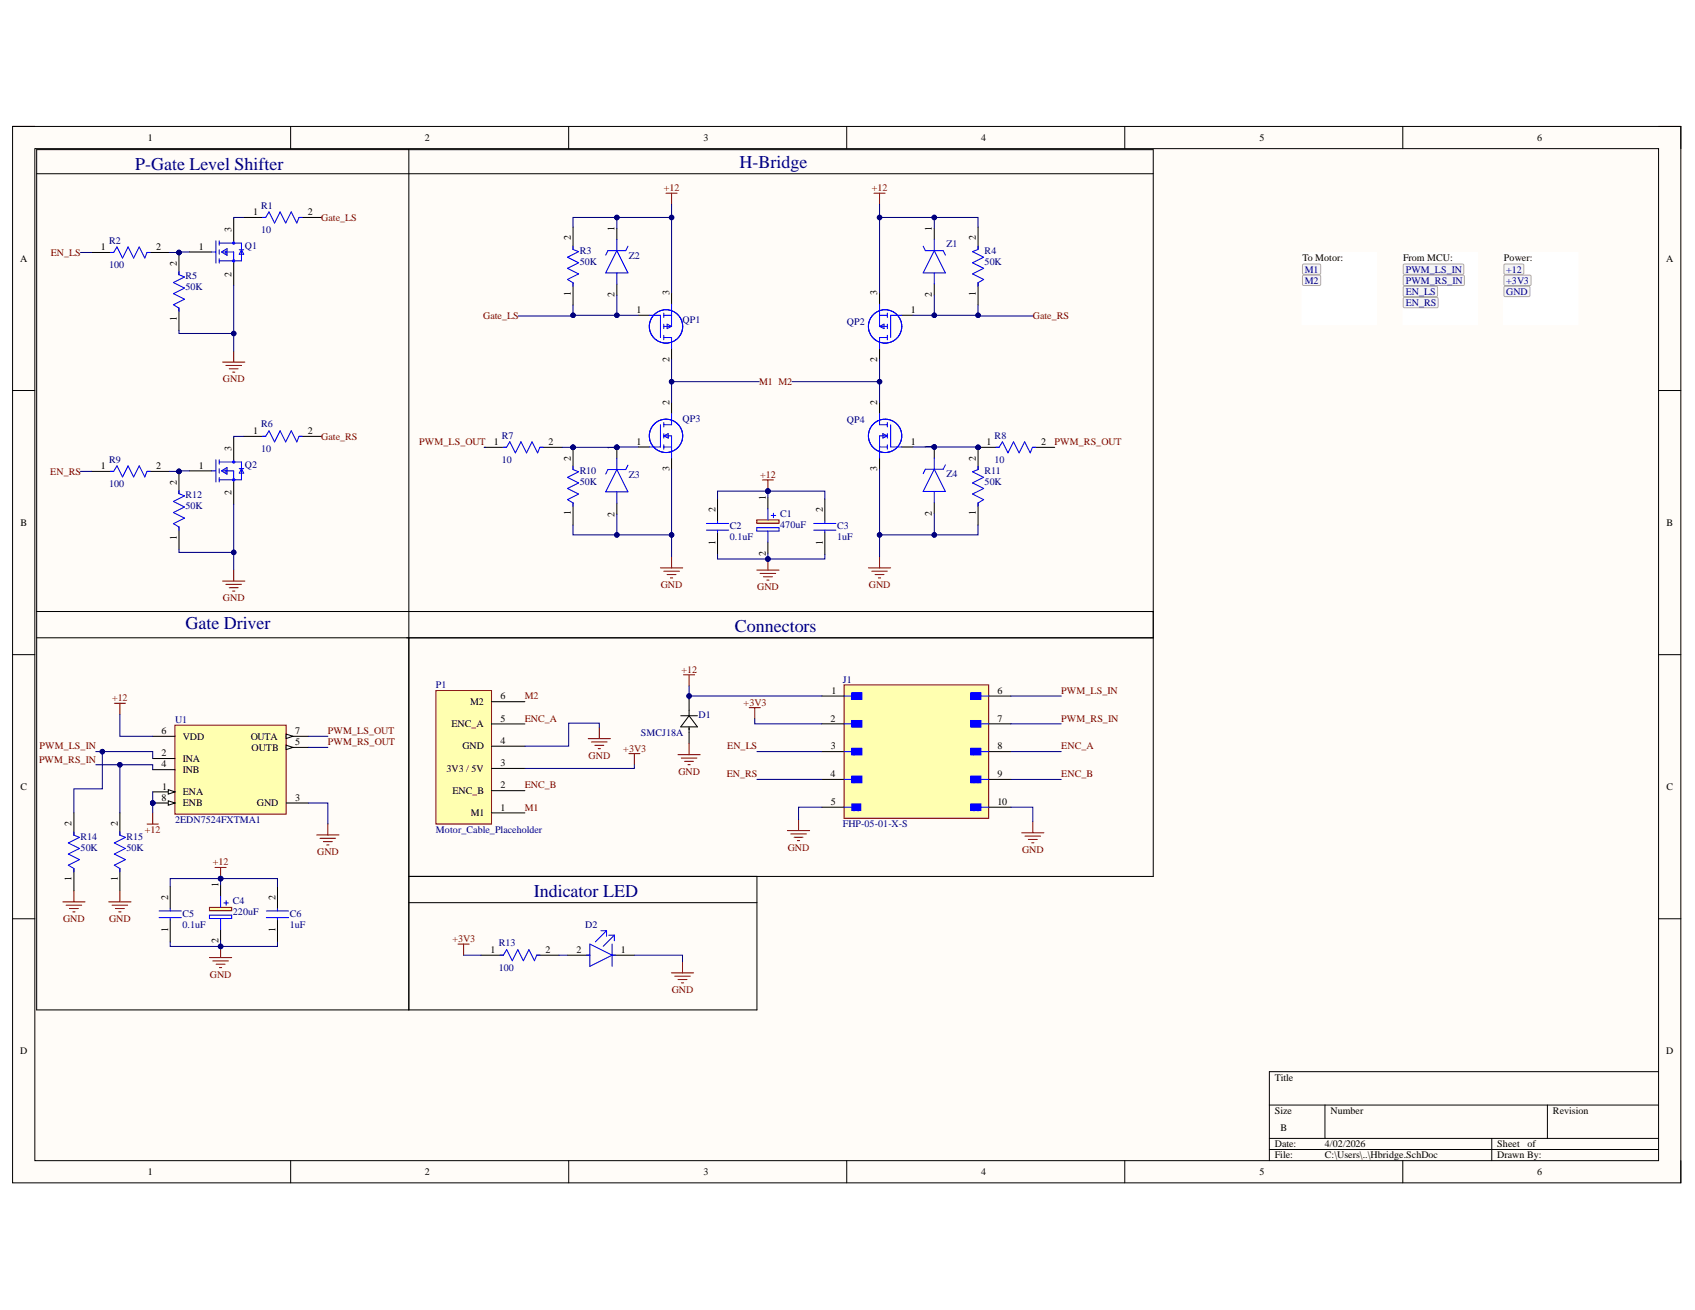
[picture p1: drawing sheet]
<svg xmlns="http://www.w3.org/2000/svg" width="279mm" height="216mm" viewBox="0 0 279 216" stroke-linecap="round" stroke-linejoin="round" font-family="sans-serif">
<defs><g id="words">
<g font-size="3" fill="#000080">
<text x="22.3" y="28">P-Gate Level Shifter</text>
<text x="121.9" y="27.6">H-Bridge</text>
<text x="30.6" y="103.7">Gate Driver</text>
<text x="121.1" y="104.1">Connectors</text>
<text x="88" y="147.8">Indicator LED</text>
</g>
<g font-size="1.7">
<text x="38.2" y="38.2" transform="rotate(-90 38.2 38.2)">3</text>
<text x="94.1" y="39.6" transform="rotate(-90 94.1 39.6)">2</text>
<text x="101.3" y="38" transform="rotate(-90 101.3 38)">1</text>
<text x="153.6" y="38" transform="rotate(-90 153.6 38)">1</text>
<text x="160.9" y="39.6" transform="rotate(-90 160.9 39.6)">2</text>
<text x="29.1" y="43.8" transform="rotate(-90 29.1 43.8)">2</text>
<text x="38.2" y="45.6" transform="rotate(-90 38.2 45.6)">2</text>
<text x="29.1" y="52.9" transform="rotate(-90 29.1 52.9)">1</text>
<text x="94.1" y="48.7" transform="rotate(-90 94.1 48.7)">1</text>
<text x="101.3" y="49" transform="rotate(-90 101.3 49)">2</text>
<text x="110.4" y="48.7" transform="rotate(-90 110.4 48.7)">3</text>
<text x="144.6" y="48.7" transform="rotate(-90 144.6 48.7)">3</text>
<text x="153.6" y="49" transform="rotate(-90 153.6 49)">2</text>
<text x="160.9" y="48.7" transform="rotate(-90 160.9 48.7)">1</text>
<text x="110.4" y="59.7" transform="rotate(-90 110.4 59.7)">2</text>
<text x="144.6" y="59.7" transform="rotate(-90 144.6 59.7)">2</text>
<text x="110.4" y="66.7" transform="rotate(-90 110.4 66.7)">2</text>
<text x="144.6" y="66.7" transform="rotate(-90 144.6 66.7)">2</text>
<text x="38.2" y="74.3" transform="rotate(-90 38.2 74.3)">3</text>
<text x="94.1" y="75.9" transform="rotate(-90 94.1 75.9)">2</text>
<text x="101.3" y="74.1" transform="rotate(-90 101.3 74.1)">1</text>
<text x="110.4" y="77.6" transform="rotate(-90 110.4 77.6)">3</text>
<text x="144.6" y="77.6" transform="rotate(-90 144.6 77.6)">3</text>
<text x="153.6" y="74" transform="rotate(-90 153.6 74)">1</text>
<text x="160.9" y="75.9" transform="rotate(-90 160.9 75.9)">2</text>
<text x="29.1" y="79.9" transform="rotate(-90 29.1 79.9)">2</text>
<text x="38.2" y="81.7" transform="rotate(-90 38.2 81.7)">2</text>
<text x="126.2" y="82.4" transform="rotate(-90 126.2 82.4)">1</text>
<text x="29.1" y="88.9" transform="rotate(-90 29.1 88.9)">1</text>
<text x="94.1" y="85" transform="rotate(-90 94.1 85)">1</text>
<text x="101.3" y="85.1" transform="rotate(-90 101.3 85.1)">2</text>
<text x="117.9" y="89.8" transform="rotate(-90 117.9 89.8)">1</text>
<text x="117.9" y="84.4" transform="rotate(-90 117.9 84.4)">2</text>
<text x="135.6" y="89.8" transform="rotate(-90 135.6 89.8)">1</text>
<text x="135.6" y="84.4" transform="rotate(-90 135.6 84.4)">2</text>
<text x="153.6" y="85" transform="rotate(-90 153.6 85)">2</text>
<text x="160.9" y="85" transform="rotate(-90 160.9 85)">1</text>
<text x="126.2" y="91.6" transform="rotate(-90 126.2 91.6)">2</text>
<text x="11.8" y="136.2" transform="rotate(-90 11.8 136.2)">2</text>
<text x="19.4" y="136.2" transform="rotate(-90 19.4 136.2)">2</text>
<text x="11.8" y="145.2" transform="rotate(-90 11.8 145.2)">1</text>
<text x="19.4" y="145.2" transform="rotate(-90 19.4 145.2)">1</text>
<text x="27.7" y="148.3" transform="rotate(-90 27.7 148.3)">2</text>
<text x="36" y="146.2" transform="rotate(-90 36 146.2)">1</text>
<text x="45.4" y="148.3" transform="rotate(-90 45.4 148.3)">2</text>
<text x="27.7" y="153.7" transform="rotate(-90 27.7 153.7)">1</text>
<text x="36" y="155.4" transform="rotate(-90 36 155.4)">2</text>
<text x="45.4" y="153.7" transform="rotate(-90 45.4 153.7)">1</text>
</g>
<g font-size="1.6">
<text x="24.4" y="23.2">1</text>
<text x="70" y="23.2">2</text>
<text x="116" y="23.2">3</text>
<text x="161.7" y="23.2">4</text>
<text x="207.6" y="23.2">5</text>
<text x="253.4" y="23.2">6</text>
<text x="41.7" y="35.5">1</text>
<text x="50.8" y="35.5">2</text>
<text x="16.6" y="41.3">1</text>
<text x="25.7" y="41.3">2</text>
<text x="32.8" y="41.2">1</text>
<text x="3.3" y="43.2">A</text>
<text x="214.7" y="43.1">To Motor:</text>
<text x="231.3" y="43.1">From MCU:</text>
<text x="247.9" y="43.1">Power:</text>
<text x="274.6" y="43.2">A</text>
<text x="104.9" y="51.6">1</text>
<text x="150.1" y="51.6">1</text>
<text x="41.7" y="71.6">1</text>
<text x="50.8" y="71.6">2</text>
<text x="16.6" y="77.3">1</text>
<text x="25.7" y="77.3">2</text>
<text x="32.8" y="77.3">1</text>
<text x="81.4" y="73.4">1</text>
<text x="90.4" y="73.4">2</text>
<text x="104.9" y="73.3">1</text>
<text x="150.1" y="73.3">1</text>
<text x="162.6" y="73.4">1</text>
<text x="171.6" y="73.4">2</text>
<text x="3.4" y="86.7">B</text>
<text x="274.7" y="86.7">B</text>
<text x="74.4" y="119.9">ENC_A</text>
<text x="77.5" y="116.2">M2</text>
<text x="82.5" y="119">5</text>
<text x="82.5" y="115.3">6</text>
<text x="136.9" y="119">2</text>
<text x="137" y="114.3">1</text>
<text x="140.4" y="115.3">01</text>
<text x="140.4" y="119.8">01</text>
<text x="160.1" y="119.8">04</text>
<text x="160.2" y="115.3">03</text>
<text x="164.4" y="114.3">6</text>
<text x="164.4" y="119">7</text>
<text x="26.6" y="121">6</text>
<text x="26.6" y="124.7">2</text>
<text x="30.1" y="121.9">VDD</text>
<text x="30.1" y="125.6">INA</text>
<text x="41.3" y="121.9">OUTA</text>
<text x="41.5" y="123.7">OUTB</text>
<text x="48.6" y="121">7</text>
<text x="48.6" y="122.8">5</text>
<text x="76.2" y="123.5">GND</text>
<text x="82.5" y="122.6">4</text>
<text x="137" y="123.5">3</text>
<text x="140.4" y="124.5">02</text>
<text x="160.1" y="124.5">04</text>
<text x="164.4" y="123.5">8</text>
<text x="3.4" y="130.2">C</text>
<text x="26.6" y="126.5">4</text>
<text x="26.6" y="132">8</text>
<text x="26.7" y="130.2">1</text>
<text x="30.1" y="131.1">ENA</text>
<text x="30.1" y="127.4">INB</text>
<text x="48.6" y="132">3</text>
<text x="73.6" y="127.2">3V3 / 5V</text>
<text x="74.6" y="130.9">ENC_B</text>
<text x="82.5" y="130">2</text>
<text x="82.5" y="126.3">3</text>
<text x="136.9" y="128.1">4</text>
<text x="140.4" y="129">02</text>
<text x="160.1" y="129">05</text>
<text x="164.4" y="128.1">9</text>
<text x="274.7" y="130.2">C</text>
<text x="30.1" y="132.9">ENB</text>
<text x="42.3" y="132.9">GND</text>
<text x="77.6" y="134.5">M1</text>
<text x="82.5" y="133.6">1</text>
<text x="137" y="132.7">5</text>
<text x="140.4" y="133.6">03</text>
<text x="160.1" y="133.6">05</text>
<text x="164.4" y="132.7">10</text>
<text x="80.9" y="157.1">1</text>
<text x="89.9" y="157.1">2</text>
<text x="95" y="157.1">2</text>
<text x="102.4" y="157.1">1</text>
<text x="3.3" y="173.8">D</text>
<text x="274.6" y="173.8">D</text>
<text x="210.1" y="178.1">Title</text>
<text x="210.1" y="183.6">Size</text>
<text x="219.3" y="183.6">Number</text>
<text x="256" y="183.6">Revision</text>
<text x="210.1" y="189.1">Date:</text>
<text x="210.1" y="190.9">File:</text>
<text x="211.1" y="186.4">B</text>
<text x="218.4" y="189.1">4/02/2026</text>
<text x="218.4" y="190.9">C:\Users\..\Hbridge.SchDoc</text>
<text x="246.8" y="189.1">Sheet</text>
<text x="246.8" y="190.9">Drawn By:</text>
<text x="251.8" y="189.1">of</text>
<text x="24.4" y="193.7">1</text>
<text x="70" y="193.7">2</text>
<text x="116" y="193.7">3</text>
<text x="161.7" y="193.7">4</text>
<text x="207.6" y="193.7">5</text>
<text x="253.4" y="193.7">6</text>
</g>
<g font-size="1.6" fill="#000080">
<text x="43.1" y="34.4">R1</text>
<text x="18" y="40.2">R2</text>
<text x="40.4" y="41">Q1</text>
<text x="43.1" y="38.4">10</text>
<text x="95.6" y="41.9">R3</text>
<text x="156" y="40.8">Z1</text>
<text x="162.3" y="41.9">R4</text>
<text x="18" y="44.2">100</text>
<text x="30.6" y="46">R5</text>
<text x="30.6" y="47.9">50K</text>
<text x="95.6" y="43.7">50K</text>
<text x="103.7" y="42.6">Z2</text>
<text x="162.3" y="43.7">50K</text>
<text x="112.5" y="53.2">QP1</text>
<text x="139.6" y="53.5">QP2</text>
<text x="43.1" y="70.5">R6</text>
<text x="112.5" y="69.5">QP3</text>
<text x="139.6" y="69.8">QP4</text>
<text x="18" y="76.2">R9</text>
<text x="40.4" y="77">Q2</text>
<text x="43.1" y="74.5">10</text>
<text x="82.7" y="72.3">R7</text>
<text x="82.7" y="76.3">10</text>
<text x="163.9" y="72.3">R8</text>
<text x="163.9" y="76.3">10</text>
<text x="18" y="80.3">100</text>
<text x="30.6" y="82.1">R12</text>
<text x="30.6" y="83.9">50K</text>
<text x="95.6" y="78.1">R10</text>
<text x="95.6" y="80">50K</text>
<text x="103.7" y="78.7">Z3</text>
<text x="156" y="78.6">Z4</text>
<text x="162.3" y="78.1">R11</text>
<text x="162.3" y="80">50K</text>
<text x="120.3" y="87.2">C2</text>
<text x="120.3" y="89">0.1uF</text>
<text x="128.6" y="85.2">C1</text>
<text x="128.6" y="87">470uF</text>
<text x="138" y="87.2">C3</text>
<text x="138" y="89">1uF</text>
<text x="71.9" y="113.5">P1</text>
<text x="138.9" y="112.5">J1</text>
<text x="28.8" y="119.2">U1</text>
<text x="115.1" y="118.3">D1</text>
<text x="105.7" y="121.4">SMCJ18A</text>
<text x="28.8" y="135.7">2EDN7524FXTMA1</text>
<text x="71.9" y="137.3">Motor_Cable_Placeholder</text>
<text x="138.9" y="136.3">FHP-05-01-X-S</text>
<text x="13.3" y="138.4">R14</text>
<text x="13.3" y="140.2">50K</text>
<text x="20.9" y="138.4">R15</text>
<text x="20.9" y="140.2">50K</text>
<text x="38.4" y="149">C4</text>
<text x="30.1" y="151.1">C5</text>
<text x="30.1" y="152.9">0.1uF</text>
<text x="38.4" y="150.8">220uF</text>
<text x="47.8" y="151.1">C6</text>
<text x="47.8" y="152.9">1uF</text>
<text x="82.2" y="156">R13</text>
<text x="96.5" y="152.9">D2</text>
<text x="82.2" y="160">100</text>
</g>
<g font-size="1.6" fill="#800000">
<text x="109.4" y="31.5">+12</text>
<text x="143.7" y="31.5">+12</text>
<text x="53" y="36.4">Gate_LS</text>
<text x="8.4" y="42.2">EN_LS</text>
<text x="79.6" y="52.7">Gate_LS</text>
<text x="170.3" y="52.7">Gate_RS</text>
<text x="36.8" y="63">GND</text>
<text x="125.1" y="63.5">M1 M2</text>
<text x="53" y="72.5">Gate_RS</text>
<text x="69.1" y="73.4">PWM_LS_OUT</text>
<text x="173.8" y="73.4">PWM_RS_OUT</text>
<text x="8.3" y="78.3">EN_RS</text>
<text x="125.3" y="78.7">+12</text>
<text x="36.8" y="99.1">GND</text>
<text x="108.9" y="96.9">GND</text>
<text x="124.8" y="97.3">GND</text>
<text x="143.2" y="96.9">GND</text>
<text x="112.3" y="110.9">+12</text>
<text x="18.5" y="115.6">+12</text>
<text x="86.5" y="115.3">M2</text>
<text x="86.5" y="119">ENC_A</text>
<text x="122.6" y="116.3">+3V3</text>
<text x="174.9" y="114.3">PWM_LS_IN</text>
<text x="174.9" y="119">PWM_RS_IN</text>
<text x="6.4" y="125.7">PWM_RS_IN</text>
<text x="6.5" y="123.5">PWM_LS_IN</text>
<text x="54.1" y="121">PWM_LS_OUT</text>
<text x="54.1" y="122.8">PWM_RS_OUT</text>
<text x="97" y="125">GND</text>
<text x="102.7" y="123.9">+3V3</text>
<text x="119.9" y="123.5">EN_LS</text>
<text x="174.9" y="123.5">ENC_A</text>
<text x="86.5" y="130">ENC_B</text>
<text x="111.8" y="127.7">GND</text>
<text x="119.8" y="128.1">EN_RS</text>
<text x="174.9" y="128.1">ENC_B</text>
<text x="23.9" y="137.3">+12</text>
<text x="86.5" y="133.6">M1</text>
<text x="35.1" y="142.6">+12</text>
<text x="52.3" y="140.9">GND</text>
<text x="129.9" y="140.2">GND</text>
<text x="168.5" y="140.6">GND</text>
<text x="10.4" y="151.9">GND</text>
<text x="18" y="151.9">GND</text>
<text x="74.6" y="155.2">+3V3</text>
<text x="34.6" y="161.1">GND</text>
<text x="110.7" y="163.7">GND</text>
</g>
<g font-size="1.6" fill="#00008b">
<text x="215.1" y="44.9">M1</text>
<text x="215.1" y="46.8">M2</text>
<text x="231.7" y="44.9">PWM_LS_IN</text>
<text x="231.7" y="46.8">PWM_RS_IN</text>
<text x="248.3" y="44.9">+12</text>
<text x="248.3" y="46.8">+3V3</text>
<text x="231.7" y="48.6">EN_LS</text>
<text x="231.7" y="50.4">EN_RS</text>
<text x="248.3" y="48.6">GND</text>
</g>
</g></defs>
<path d="M2.1 20.8h275v174.1h-275z" fill-rule="evenodd" fill="#fffcf8"/>
<path d="M2.1 20.8h275v174.1h-275z" fill="none" stroke="#000" stroke-width=".16"/>
<path d="M5.7 24.5h267.7v166.8h-267.7z" fill-rule="evenodd" fill="#fffcf8"/>
<g fill="none" stroke="#000" stroke-width=".16">
<path d="M2.1 20.8h3.6M5.7 24.5h267.7v166.8h-267.7zM47.9 20.8v3.7M93.7 20.8v3.7M139.6 20.8v3.7M185.4 20.8v3.7M231.2 20.8v3.7M273.4 20.8h3.7v3.7M2.1 64.4h3.6M273.4 64.4h3.7M2.1 107.9h3.6M273.4 107.9h3.7"/>
<path d="M2.1 151.4h3.6M273.4 151.4h3.7M273.4 176.6h-64.2v14.7M47.9 191.3v3.6M93.7 191.3v3.6M139.6 191.3v3.6M185.4 191.3v3.6M209.2 182.1h64.2M209.2 187.6h64.2M209.2 189.4h64.2M218.4 182.1v5.5M231.2 191.3v3.6"/>
<path d="M245.9 187.6v3.7M255.1 182.1v5.5M277.1 191.3v3.6"/>
</g>
<path d="M105.2 52h1.8M110.7 48.3v1.8M110.7 57.5v1.8M105.2 73.7h1.8M110.7 66.3v1.9M110.7 75.5v1.8" fill="none" stroke="#000" stroke-width=".17"/>
<g fill="none" stroke="#00f" stroke-width=".17">
<path d="M107 52h1.9v3.6M109.4 55.6h1.3v1.9M109.4 51.6v.7M109.4 53.4v.8M109.4 55.3v.7M109.4 52h1.3M109.4 53.8h1.3M110 53.4l.7 .4-.7 .4zM110.7 50.1v3.7M108.9 70v3.7h-1.9M109.4 71.8h1.3v3.7M109.4 73.7h1.3"/>
<path d="M109.4 69.6v.8M109.4 71.5v.7M109.4 73.3v.7M109.4 71.8l.7-.3v.7zM110.7 68.2v1.8h-1.3"/>
<circle cx="109.8" cy="53.8" r="2.75"/>
<circle cx="109.8" cy="71.8" r="2.75"/>
</g>
<circle cx="25.2" cy="132.3" r=".37" fill="#000080"/>
<circle cx="25.2" cy="132.3" r=".37" fill="none" stroke="#000080" stroke-width=".16"/>
<path d="M28.8 119.5h18.4v14.7h-18.4z" fill-rule="evenodd" fill="#ffffb0"/>
<path d="M28.8 119.5h18.4v14.7h-18.4z" fill="none" stroke="#800000" stroke-width=".17"/>
<path d="M25.2 121.4h3.6M25.2 130.5h3.6" fill="none" stroke="#000" stroke-width=".17"/>
<path d="M27.7 130.1l1.1 .4-1.1 .4z" fill="#f8fcff"/>
<path d="M27.7 130.1l1.1 .4-1.1 .4z" fill="none" stroke="#000" stroke-width=".16"/>
<path d="M25.2 132.3h3.6" fill="none" stroke="#000" stroke-width=".17"/>
<path d="M27.7 132l1.1 .3-1.1 .4z" fill="#f8fcff"/>
<path d="M27.7 132l1.1 .3-1.1 .4z" fill="none" stroke="#000" stroke-width=".16"/>
<circle cx="25.2" cy="132.3" r=".37" fill="#000080"/>
<circle cx="25.2" cy="132.3" r=".37" fill="none" stroke="#000080" stroke-width=".16"/>
<path d="M25.2 125h3.6M25.2 126.8h3.6M47.2 121.4h3.6" fill="none" stroke="#000" stroke-width=".17"/>
<path d="M47.2 121l1.1 .4-1.1 .3z" fill="#f8fcff"/>
<path d="M47.2 121l1.1 .4-1.1 .3z" fill="none" stroke="#000" stroke-width=".16"/>
<path d="M47.2 123.2h3.6" fill="none" stroke="#000" stroke-width=".17"/>
<path d="M47.2 122.8l1.1 .4-1.1 .3z" fill="#f8fcff"/>
<path d="M47.2 122.8l1.1 .4-1.1 .3z" fill="none" stroke="#000" stroke-width=".16"/>
<path d="M38.5 36v3.7M40.1 35.8h3.7M49.3 35.8h3.7M31.2 41.5h3.7M38.5 43.4v3.6M47.2 132.3h3.6" fill="none" stroke="#000" stroke-width=".17"/>
<g fill="none" stroke="#00f" stroke-width=".17">
<path d="M35.6 39.7v3.7M36.1 39.7v.7M38.5 39.7v.4M43.2 35.8h.6l.5-.9 1 1.9 .9-1.9 .9 1.9 .9-1.9 .9 1.9 .4-1h.5M34.9 41.5h.7M36.1 41.2v.7M36.1 42.6v.8M36.1 40.1h3.7v2.9h-3.7M36.5 41.5l.9-.5v1.1zM36.7 41.5h1.8v1.9M37.2 41.3v.6M39.4 41.2h.8"/>
<path d="M39.8 41.2l.4 .7h-.8z"/>
<circle cx="38.5" cy="40.1" r=".18"/>
<circle cx="38.5" cy="43" r=".18"/>
</g>
<circle cx="29.5" cy="41.6" r=".37" fill="#000080"/>
<circle cx="29.5" cy="41.6" r=".37" fill="none" stroke="#000080" stroke-width=".16"/>
<path d="M29.5 41.6v3.7M29.5 50.8v3.6" fill="none" stroke="#000" stroke-width=".17"/>
<circle cx="29.5" cy="41.6" r=".37" fill="#000080"/>
<circle cx="29.5" cy="41.6" r=".37" fill="none" stroke="#000080" stroke-width=".16"/>
<g fill="none" stroke="#00f" stroke-width=".17">
<path d="M18.2 41.6h.5l.6-.9 .9 1.8 .9-1.8 .9 1.8 .9-1.8 1 1.8 .3-.9h.6M29.5 44.7v.6l.9 .3-1.8 1 1.8 .9-1.8 .9 1.8 .9-1.8 .9 .9 .6v.5M145 50.1v3.7M145 52h1.3M145 53.8h1.3M145 53.8l.7-.4v.8zM146.3 55.6h-1.3v1.9M146.3 51.6v.7M146.3 53.4v.8M146.3 55.3v.7M148.6 52h-1.8v3.6M161.2 40.6v.5l-.9 .4 1.8 .9-1.8 .9 1.8 .9-1.8 .9 1.8 1-.9 .5v.6"/>
<path d="M34.9 77.6h.7M35.6 75.8v3.6M36.1 75.8v.7M36.1 77.2v.8M36.1 78.7v.7M36.1 76.1h3.7v3h-3.7M36.5 77.6l.9-.5v1.1zM36.7 77.6h1.8v1.8M37.2 77.4v.6M38.5 75.8v.3M39.4 77.2h.8M39.8 77.2l.4 .8h-.8z"/>
<path d="M43.2 71.9h.6l.5-.9 1 1.8 .9-1.8 .9 1.8 .9-1.8 .9 1.8 .4-.9h.5M145 68.2v1.8h1.3M145 73.7h1.3M145.5 71.5l.8 .3-.8 .4zM146.3 71.8h-1.3v3.7M146.3 69.6v.8M146.3 71.5v.7M146.3 73.3v.7M146.8 70v3.7h1.8"/>
<circle cx="145.9" cy="53.8" r="2.75"/>
<circle cx="38.5" cy="79.1" r=".18"/>
<circle cx="38.5" cy="76.1" r=".18"/>
<circle cx="145.9" cy="71.8" r="2.75"/>
</g>
<path d="M36.7 59.7h3.7M38.5 57.8v1.9M37.2 60.2h2.6M37.8 60.8h1.5M38.3 61.3h.4" fill="none" stroke="#800000" stroke-width=".17"/>
<g fill="none" stroke="#000" stroke-width=".17">
<path d="M161.2 37.4v3.7M15.1 41.6h3.6M24.2 41.6h3.7M145 48.3v1.8M145 57.5v1.8M148.6 52h1.9M161.2 46.6v3.7M31.2 77.6h3.7M38.5 72.1v3.7M38.5 79.4v3.7M40.1 71.9h3.7M49.3 71.9h3.7"/>
<path d="M145 66.3v1.9M145 75.5v1.8M148.6 73.7h1.9"/>
</g>
<circle cx="29.5" cy="77.7" r=".37" fill="#000080"/>
<circle cx="29.5" cy="77.7" r=".37" fill="none" stroke="#000080" stroke-width=".16"/>
<path d="M29.5 77.7v3.7M29.5 86.9v3.6" fill="none" stroke="#000" stroke-width=".17"/>
<circle cx="29.5" cy="77.7" r=".37" fill="#000080"/>
<circle cx="29.5" cy="77.7" r=".37" fill="none" stroke="#000080" stroke-width=".16"/>
<path d="M18.2 77.7h.5l.6-.9 .9 1.8 .9-1.8 .9 1.8 .9-1.8 1 1.8 .3-.9h.6M29.5 80.8v.6l.9 .3-1.8 .9 1.8 1-1.8 .9 1.8 .9-1.8 .9 .9 .6v.5" fill="none" stroke="#00f" stroke-width=".17"/>
<path d="M36.7 95.8h3.7M37.2 96.3h2.6M37.8 96.9h1.5M38.3 97.4h.4M38.5 93.9v1.9" fill="none" stroke="#800000" stroke-width=".17"/>
<path d="M15.1 77.7h3.6M24.2 77.7h3.7" fill="none" stroke="#000" stroke-width=".17"/>
<circle cx="94.5" cy="73.7" r=".37" fill="#000080"/>
<circle cx="94.5" cy="73.7" r=".37" fill="none" stroke="#000080" stroke-width=".16"/>
<path d="M94.5 73.7v3.7M94.5 82.9v3.7" fill="none" stroke="#000" stroke-width=".17"/>
<circle cx="94.5" cy="73.7" r=".37" fill="#000080"/>
<circle cx="94.5" cy="73.7" r=".37" fill="none" stroke="#000080" stroke-width=".16"/>
<path d="M94.5 76.8v.6l.9 .4-1.9 .9 1.9 .9-1.9 .9 1.9 .9-1.9 .9 1 .6v.5" fill="none" stroke="#00f" stroke-width=".17"/>
<circle cx="161.2" cy="73.7" r=".37" fill="#000080"/>
<circle cx="161.2" cy="73.7" r=".37" fill="none" stroke="#000080" stroke-width=".16"/>
<path d="M161.2 73.7v3.7M161.2 82.9v3.7" fill="none" stroke="#000" stroke-width=".17"/>
<circle cx="161.2" cy="73.7" r=".37" fill="#000080"/>
<circle cx="161.2" cy="73.7" r=".37" fill="none" stroke="#000080" stroke-width=".16"/>
<path d="M101.7 39.5v1.8M154 39.5v1.8M94.5 40.6v.5l.9 .4-1.9 .9 1.9 .9-1.9 .9 1.9 .9-1.9 1 1 .5v.6M101.7 41.3l1.8 3.7h-3.7zM101.7 45v1.8M103.5 40.6l-.4 .7h-2.9l-.4 .7M152.2 40.6l.3 .7h3l.3 .7M154 41.3l1.8 3.7h-3.6zM154 45v1.8M82.9 73.7h.6l.5-.9 1 1.8 .9-1.8 .9 1.8 .9-1.8 .9 1.8 .4-.9h.5M161.2 76.8v.6l-.9 .4 1.8 .9-1.8 .9 1.8 .9-1.8 .9 1.8 .9-.9 .6v.5M164.1 73.7h.6l.5-.9 1 1.8 .9-1.8 .9 1.8 .9-1.8 .9 1.8 .4-.9h.5" fill="none" stroke="#00f" stroke-width=".17"/>
<g fill="none" stroke="#800000" stroke-width=".17">
<path d="M108.9 93.6h3.6M109.4 94.1h2.6M110 94.7h1.4M110.5 95.2h.4M110.7 91.8v1.8M143.1 93.6h3.7M143.7 94.1h2.6M144.2 94.7h1.5M144.8 95.2h.4M145 91.8v1.8M18.8 115.9h1.9M19.8 115.9v1.8"/>
<path d="M52.2 137.6h3.7M52.8 138.2h2.5M53.3 138.7h1.5M53.9 139.3h.3M54 135.8v1.8"/>
</g>
<path d="M94.5 37.4v3.7M101.7 37.6v1.9M154 37.6v1.9M94.5 46.6v3.7M101.7 46.8v1.8M154 46.8v1.8M79.8 73.7h3.7M89 73.7h3.7M161 73.7h3.7M170.2 73.7h3.7" fill="none" stroke="#000" stroke-width=".17"/>
<circle cx="101.7" cy="73.7" r=".37" fill="#000080"/>
<circle cx="101.7" cy="73.7" r=".37" fill="none" stroke="#000080" stroke-width=".16"/>
<path d="M101.7 73.7v1.9" fill="none" stroke="#000" stroke-width=".17"/>
<circle cx="101.7" cy="73.7" r=".37" fill="#000080"/>
<circle cx="101.7" cy="73.7" r=".37" fill="none" stroke="#000080" stroke-width=".16"/>
<path d="M101.7 82.9v1.8" fill="none" stroke="#000" stroke-width=".17"/>
<path d="M101.7 77.4l1.8 3.7h-3.7zM101.7 75.6v1.8M103.5 76.7l-.4 .7h-2.9l-.4 .7M101.7 81.1v1.8" fill="none" stroke="#00f" stroke-width=".17"/>
<circle cx="154" cy="73.7" r=".37" fill="#000080"/>
<circle cx="154" cy="73.7" r=".37" fill="none" stroke="#000080" stroke-width=".16"/>
<path d="M154 73.7v1.8" fill="none" stroke="#000" stroke-width=".17"/>
<circle cx="154" cy="73.7" r=".37" fill="#000080"/>
<circle cx="154" cy="73.7" r=".37" fill="none" stroke="#000080" stroke-width=".16"/>
<path d="M6 24.7h61.4v141.7h-61.4zM6 28.6h184.1M67.4 24.7h122.7v76.1h-184.1M154 82.8v1.9M6 105.1h61.4" fill="none" stroke="#000" stroke-width=".17"/>
<path d="M154 77.3l1.8 3.7h-3.6zM154 75.5v1.8M155.8 76.6l-.3 .7h-3l-.3 .8M154 81v1.8" fill="none" stroke="#00f" stroke-width=".17"/>
<path d="M34.5 157.8h3.7M35.1 158.4h2.5M35.6 158.9h1.5M36.2 159.5h.3M36.4 156v1.8" fill="none" stroke="#800000" stroke-width=".17"/>
<circle cx="36.4" cy="156" r=".37" fill="#000080"/>
<circle cx="36.4" cy="156" r=".37" fill="none" stroke="#000080" stroke-width=".16"/>
<path d="M28.1 146.1v3.7M28.1 151.6v3.7" fill="none" stroke="#000" stroke-width=".17"/>
<path d="M26.2 151.2h3.7M26.2 150.1h3.7M28.1 149.8v.3M28.1 151.2v.4" fill="none" stroke="#00f" stroke-width=".17"/>
<path d="M34.5 149.5h3.7v.6h-3.7z" fill-rule="evenodd" fill="#ffffb0"/>
<path d="M34.5 149.5h3.7v.6h-3.7zM35.4 143h1.9M36.4 143v1.8" fill="none" stroke="#800000" stroke-width=".17"/>
<path d="M36.4 145.9v1.8M36.4 153.2v1.8M45.7 146.1v3.7M45.7 151.6v3.7" fill="none" stroke="#000" stroke-width=".17"/>
<path d="M34.5 150.8h3.7v.6h-3.7zM36.4 147.7v1.8M36.4 151.4v1.8M36.9 148.8h.7M37.3 148.4v.8M43.9 151.2h3.7M43.9 150.1h3.7M45.7 149.8v.3M45.7 151.2v.4" fill="none" stroke="#00f" stroke-width=".17"/>
<circle cx="36.4" cy="144.8" r=".37" fill="#000080"/>
<circle cx="36.4" cy="144.8" r=".37" fill="none" stroke="#000080" stroke-width=".16"/>
<path d="M124.7 85.7h3.7v.5h-3.7z" fill-rule="evenodd" fill="#ffffb0"/>
<path d="M124.7 85.7h3.7v.5h-3.7zM124.7 94h3.7M125.3 94.5h2.6M125.8 95.1h1.5M126.4 95.6h.4M126.6 92.1v1.9" fill="none" stroke="#800000" stroke-width=".17"/>
<path d="M126.6 82v1.9M126.6 89.4v1.8" fill="none" stroke="#000" stroke-width=".17"/>
<path d="M124.7 87h3.7v.5h-3.7zM126.6 83.9v1.8M126.6 87.5v1.9M127.1 85h.8M127.5 84.6v.7" fill="none" stroke="#00f" stroke-width=".17"/>
<circle cx="126.6" cy="92.1" r=".36" fill="#000080"/>
<circle cx="126.6" cy="92.1" r=".36" fill="none" stroke="#000080" stroke-width=".16"/>
<path d="M118.3 82.2v3.7M118.3 87.7v3.7M136 82.2v3.7M136 87.7v3.7" fill="none" stroke="#000" stroke-width=".17"/>
<path d="M116.4 87.4h3.7M116.4 86.3h3.7M118.3 85.9v.4M118.3 87.4v.3M134.1 87.4h3.7M134.1 86.3h3.7M136 85.9v.4M136 87.4v.3" fill="none" stroke="#00f" stroke-width=".17"/>
<path d="M125.7 79.1h1.8M126.6 79.1v1.8" fill="none" stroke="#800000" stroke-width=".17"/>
<circle cx="126.6" cy="80.9" r=".37" fill="#000080"/>
<circle cx="126.6" cy="80.9" r=".37" fill="none" stroke="#000080" stroke-width=".16"/>
<path d="M214.6 41.6h12.3v11.9h-12.3z" fill-rule="evenodd" fill="#fff"/>
<path d="M214.6 41.6h12.3v11.9h-12.3z" fill="none" stroke="#fff" stroke-width=".16"/>
<path d="M214.8 43.6h2.8v1.6h-2.8z" fill="#f5f5f5"/>
<path d="M214.8 43.6h2.8v1.6h-2.8z" fill="none" stroke="#a9a9a9" stroke-width=".16"/>
<path d="M214.8 45.4h2.8v1.6h-2.8z" fill="#f5f5f5"/>
<path d="M214.8 45.4h2.8v1.6h-2.8z" fill="none" stroke="#a9a9a9" stroke-width=".16"/>
<path d="M231.2 41.6h12.3v11.9h-12.3z" fill-rule="evenodd" fill="#fff"/>
<path d="M231.2 41.6h12.3v11.9h-12.3z" fill="none" stroke="#fff" stroke-width=".16"/>
<path d="M231.4 43.6l9.7-.1 .2 .2v1.3l-.2 .2h-9.6l-.2-.2z" fill="#f5f5f5"/>
<path d="M231.4 43.6l9.7-.1 .2 .2v1.3l-.2 .2h-9.6l-.2-.2z" fill="none" stroke="#a9a9a9" stroke-width=".16"/>
<path d="M231.4 45.4l9.8-.1 .2 .3v1.2l-.2 .3h-9.7l-.2-.3z" fill="#f5f5f5"/>
<path d="M231.4 45.4l9.8-.1 .2 .3v1.2l-.2 .3h-9.7l-.2-.3z" fill="none" stroke="#a9a9a9" stroke-width=".16"/>
<path d="M231.4 47.2h5.4l.2 .2v1.3l-.2 .2h-5.3l-.2-.2z" fill="#f5f5f5"/>
<path d="M231.4 47.2h5.4l.2 .2v1.3l-.2 .2h-5.3l-.2-.2z" fill="none" stroke="#a9a9a9" stroke-width=".16"/>
<path d="M231.4 49.1l5.4-.1 .3 .2v1.3l-.3 .2h-5.3l-.2-.2z" fill="#f5f5f5"/>
<path d="M231.4 49.1l5.4-.1 .3 .2v1.3l-.3 .2h-5.3l-.2-.2z" fill="none" stroke="#a9a9a9" stroke-width=".16"/>
<path d="M247.8 41.6h12.3v11.9h-12.3z" fill-rule="evenodd" fill="#fff"/>
<path d="M247.8 41.6h12.3v11.9h-12.3z" fill="none" stroke="#fff" stroke-width=".16"/>
<path d="M248 43.6h3.1v1.6h-3.1z" fill="#f5f5f5"/>
<path d="M248 43.6h3.1v1.6h-3.1z" fill="none" stroke="#a9a9a9" stroke-width=".16"/>
<path d="M248 45.4l4.2-.1 .2 .3v1.2l-.2 .3h-4.1l-.2-.3z" fill="#f5f5f5"/>
<path d="M248 45.4l4.2-.1 .2 .3v1.2l-.2 .3h-4.1l-.2-.3z" fill="none" stroke="#a9a9a9" stroke-width=".16"/>
<path d="M248 47.2h4l.2 .2v1.3l-.2 .2h-3.9l-.2-.2z" fill="#f5f5f5"/>
<path d="M248 47.2h4l.2 .2v1.3l-.2 .2h-3.9l-.2-.2z" fill="none" stroke="#a9a9a9" stroke-width=".16"/>
<path d="M24.3 135.8h1.8M25.2 134v1.8M10.3 148.6h3.7M10.9 149.2h2.6M11.4 149.7h1.5M12 150.3h.4M12.2 146.8v1.8M17.9 148.6h3.7M18.5 149.2h2.5M19 149.7h1.5M19.6 150.3h.3M19.8 146.8v1.8" fill="none" stroke="#800000" stroke-width=".17"/>
<path d="M12.2 134v3.6M19.8 134v3.6M12.2 143.1v3.7M19.8 143.1v3.7" fill="none" stroke="#000" stroke-width=".17"/>
<path d="M12.2 137.1v.5l.9 .4-1.8 .9 1.8 .9-1.8 1 1.8 .9-1.8 .9 .9 .5v.6M19.8 137.1v.5l.9 .4-1.9 .9 1.9 .9-1.9 1 1.9 .9-1.9 .9 1 .5v.6" fill="none" stroke="#00f" stroke-width=".17"/>
<path d="M139.1 112.9h23.9v22h-23.9z" fill-rule="evenodd" fill="#ffffb0"/>
<path d="M139.1 112.9h23.9v22h-23.9z" fill="none" stroke="#800000" stroke-width=".17"/>
<path d="M135.5 114.7h3.6M135.5 119.3h3.6M163 114.7h3.6M163 119.3h3.6M135.5 123.9h3.6M135.5 128.5h3.6M135.5 133h3.6M163 123.9h3.6M163 128.5h3.6M163 133h3.6" fill="none" stroke="#000" stroke-width=".17"/>
<path d="M160 114.2h1.7v1.1h-1.7z" fill-rule="evenodd" fill="#00f"/>
<path d="M160 114.2h1.7v1.1h-1.7zM161.7 114.7h1.3" fill="none" stroke="#00f" stroke-width=".17"/>
<path d="M160 118.7h1.7v1.1h-1.7z" fill-rule="evenodd" fill="#00f"/>
<path d="M160 118.7h1.7v1.1h-1.7zM161.7 119.3h1.3" fill="none" stroke="#00f" stroke-width=".17"/>
<path d="M160 123.3h1.7v1.1h-1.7z" fill-rule="evenodd" fill="#00f"/>
<path d="M160 123.3h1.7v1.1h-1.7zM161.7 123.9h1.3" fill="none" stroke="#00f" stroke-width=".17"/>
<path d="M160 127.9h1.7v1.1h-1.7z" fill-rule="evenodd" fill="#00f"/>
<path d="M160 127.9h1.7v1.1h-1.7zM161.7 128.5h1.3" fill="none" stroke="#00f" stroke-width=".17"/>
<path d="M160 132.5h1.7v1.1h-1.7z" fill-rule="evenodd" fill="#00f"/>
<path d="M160 132.5h1.7v1.1h-1.7zM161.7 133h1.3" fill="none" stroke="#00f" stroke-width=".17"/>
<path d="M140.4 132.5h1.5v1.1h-1.5z" fill-rule="evenodd" fill="#00f"/>
<path d="M139.1 133h1.3M140.4 132.5h1.5v1.1h-1.5z" fill="none" stroke="#00f" stroke-width=".17"/>
<path d="M140.4 127.9h1.7v1.1h-1.7z" fill-rule="evenodd" fill="#00f"/>
<path d="M139.1 128.5h1.3M140.4 127.9h1.7v1.1h-1.7z" fill="none" stroke="#00f" stroke-width=".17"/>
<path d="M140.4 123.3h1.7v1.1h-1.7z" fill-rule="evenodd" fill="#00f"/>
<path d="M139.1 123.9h1.3M140.4 123.3h1.7v1.1h-1.7z" fill="none" stroke="#00f" stroke-width=".17"/>
<path d="M140.4 118.7h1.7v1.1h-1.7z" fill-rule="evenodd" fill="#00f"/>
<path d="M139.1 119.3h1.3M140.4 118.7h1.7v1.1h-1.7z" fill="none" stroke="#00f" stroke-width=".17"/>
<path d="M140.4 114.2h1.7v1.1h-1.7z" fill-rule="evenodd" fill="#00f"/>
<g fill="none" stroke="#00f" stroke-width=".17">
<path d="M139.1 114.7h1.3M140.4 114.2h1.7v1.1h-1.7zM82.4 157.4h.6l.5-.9 .9 1.8 1-1.8 .9 1.8 .9-1.8 .9 1.8 .4-.9h.5M96.7 157.4h.5M97.2 155.6l3.7 1.8-3.7 1.9zM99.1 153.4h.9M100 153.4l-1.9 1.8M100 153.4v.9M100.3 154.1h1M100.9 155.6v3.7M100.9 157.4h.5M101.3 154.1l-1.9 1.9"/>
<path d="M101.3 154.1v.9"/>
</g>
<g fill="none" stroke="#800000" stroke-width=".17">
<path d="M109.8 31.8h1.8M110.7 31.8v1.9M144.1 31.8h1.8M145 31.8v1.9M98.8 119.9v1.8M112.7 111.2h1.8M113.6 111.2v1.9M123.5 116.6h1.8M124.4 116.6v1.9M97 121.7h3.6M97.5 122.3h2.6M98.1 122.8h1.4"/>
<path d="M98.6 123.4h.4M103.6 124.2h1.9M104.6 124.2v1.8M111.8 124.4h3.6M112.3 124.9h2.6M112.9 125.5h1.4M113.4 126h.4M113.6 122.5v1.9M129.8 136.9h3.7M130.3 137.4h2.6M130.9 138h1.5M131.4 138.5h.4"/>
<path d="M131.6 135.1v1.8M168.4 137.3h3.7M169 137.8h2.5M169.5 138.3h1.5M170.1 138.9h.3M170.2 135.4v1.9M75.5 155.6h1.8M76.4 155.6v1.8M112.5 158.5v1.8M110.7 160.3h3.6M111.2 160.9h2.6M111.8 161.4h1.4"/>
<path d="M112.3 162h.4"/>
</g>
<path d="M67 105.1h123.1M67.4 105.1v61.3h57.4v-22M67.4 100.8h122.7v43.6h-122.7M112.2 118h2.8M113.6 115.2v2.8M113.6 119.8v2.7M113.6 118l1.4 1.8h-2.8zM67.4 148.8h57.4M79.3 157.4h3.7M88.5 157.4h3.6M93.6 157.4h3.6M100.9 157.4h3.7" fill="none" stroke="#000" stroke-width=".17"/>
<path d="M71.9 113.8h9.1v22h-9.1z" fill-rule="evenodd" fill="#ffffb0"/>
<path d="M71.9 113.8h9.1v22h-9.1z" fill="none" stroke="#800000" stroke-width=".16"/>
<path d="M81 119.3h5.5M81 115.6h5.5M81 134h5.5M81 130.3h5.5M81 126.6h5.5M81 123h5.5" fill="none" stroke="#000" stroke-width=".17"/>
<path d="M40.1 35.8h-1.6v.2M38.5 47v8" fill="none" stroke="#000080" stroke-width=".17"/>
<circle cx="38.5" cy="55" r=".37" fill="#000080"/>
<circle cx="38.5" cy="55" r=".37" fill="none" stroke="#000080" stroke-width=".16"/>
<path d="M29.5 54.4v.6h9v2.8" fill="none" stroke="#000080" stroke-width=".17"/>
<circle cx="38.5" cy="55" r=".37" fill="#000080"/>
<circle cx="38.5" cy="55" r=".37" fill="none" stroke="#000080" stroke-width=".16"/>
<path d="M31.2 41.5l-3.3 .1" fill="none" stroke="#000080" stroke-width=".17"/>
<circle cx="29.5" cy="41.6" r=".37" fill="#000080"/>
<circle cx="29.5" cy="41.6" r=".37" fill="none" stroke="#000080" stroke-width=".16"/>
<path d="M13.3 41.6h1.8M110.7 59.3v3.6h14.4" fill="none" stroke="#000080" stroke-width=".17"/>
<circle cx="110.7" cy="62.9" r=".37" fill="#000080"/>
<circle cx="110.7" cy="62.9" r=".37" fill="none" stroke="#000080" stroke-width=".16"/>
<path d="M110.7 62.9v3.4" fill="none" stroke="#000080" stroke-width=".17"/>
<circle cx="110.7" cy="62.9" r=".37" fill="#000080"/>
<circle cx="110.7" cy="62.9" r=".37" fill="none" stroke="#000080" stroke-width=".16"/>
<path d="M145 35.8h16.2v1.6" fill="none" stroke="#000080" stroke-width=".17"/>
<circle cx="154" cy="35.8" r=".37" fill="#000080"/>
<circle cx="154" cy="35.8" r=".37" fill="none" stroke="#000080" stroke-width=".16"/>
<circle cx="145" cy="35.8" r=".37" fill="#000080"/>
<circle cx="145" cy="35.8" r=".37" fill="none" stroke="#000080" stroke-width=".16"/>
<path d="M145 33.7v14.6" fill="none" stroke="#000080" stroke-width=".17"/>
<circle cx="145" cy="35.8" r=".37" fill="#000080"/>
<circle cx="145" cy="35.8" r=".37" fill="none" stroke="#000080" stroke-width=".16"/>
<path d="M145 59.3v3.6h-14.5" fill="none" stroke="#000080" stroke-width=".17"/>
<circle cx="145" cy="62.9" r=".37" fill="#000080"/>
<circle cx="145" cy="62.9" r=".37" fill="none" stroke="#000080" stroke-width=".16"/>
<path d="M145 62.9v3.4" fill="none" stroke="#000080" stroke-width=".17"/>
<circle cx="145" cy="62.9" r=".37" fill="#000080"/>
<circle cx="145" cy="62.9" r=".37" fill="none" stroke="#000080" stroke-width=".16"/>
<path d="M161.2 50.3v1.7h-10.7" fill="none" stroke="#000080" stroke-width=".17"/>
<circle cx="154" cy="52" r=".37" fill="#000080"/>
<circle cx="154" cy="52" r=".37" fill="none" stroke="#000080" stroke-width=".16"/>
<circle cx="161.2" cy="52" r=".37" fill="#000080"/>
<circle cx="161.2" cy="52" r=".37" fill="none" stroke="#000080" stroke-width=".16"/>
<path d="M40.1 71.9h-1.6v.2M38.5 83.1v7.9" fill="none" stroke="#000080" stroke-width=".17"/>
<circle cx="38.5" cy="91" r=".37" fill="#000080"/>
<circle cx="38.5" cy="91" r=".37" fill="none" stroke="#000080" stroke-width=".16"/>
<path d="M29.5 90.5v.5h9v2.9" fill="none" stroke="#000080" stroke-width=".17"/>
<circle cx="38.5" cy="91" r=".37" fill="#000080"/>
<circle cx="38.5" cy="91" r=".37" fill="none" stroke="#000080" stroke-width=".16"/>
<path d="M31.2 77.6l-3.3 .1" fill="none" stroke="#000080" stroke-width=".17"/>
<circle cx="29.5" cy="77.7" r=".37" fill="#000080"/>
<circle cx="29.5" cy="77.7" r=".37" fill="none" stroke="#000080" stroke-width=".16"/>
<path d="M13.3 77.7h1.8M110.7 77.3v10.9h-16.2v-1.6" fill="none" stroke="#000080" stroke-width=".17"/>
<circle cx="110.7" cy="88.2" r=".37" fill="#000080"/>
<circle cx="110.7" cy="88.2" r=".37" fill="none" stroke="#000080" stroke-width=".16"/>
<circle cx="101.7" cy="88.2" r=".37" fill="#000080"/>
<circle cx="101.7" cy="88.2" r=".37" fill="none" stroke="#000080" stroke-width=".16"/>
<path d="M110.7 88.2v3.6" fill="none" stroke="#000080" stroke-width=".17"/>
<circle cx="110.7" cy="88.2" r=".37" fill="#000080"/>
<circle cx="110.7" cy="88.2" r=".37" fill="none" stroke="#000080" stroke-width=".16"/>
<path d="M145 77.3v10.9h16.2v-1.6" fill="none" stroke="#000080" stroke-width=".17"/>
<circle cx="145" cy="88.2" r=".37" fill="#000080"/>
<circle cx="145" cy="88.2" r=".37" fill="none" stroke="#000080" stroke-width=".16"/>
<circle cx="154" cy="88.2" r=".37" fill="#000080"/>
<circle cx="154" cy="88.2" r=".37" fill="none" stroke="#000080" stroke-width=".16"/>
<path d="M145 88.2v3.6" fill="none" stroke="#000080" stroke-width=".17"/>
<circle cx="145" cy="88.2" r=".37" fill="#000080"/>
<circle cx="145" cy="88.2" r=".37" fill="none" stroke="#000080" stroke-width=".16"/>
<path d="M19.8 117.7v3.7h5.4M15.8 123.9h9.4v1.1M50.8 132.3h3.2v3.5M50.8 121.4h3.2" fill="none" stroke="#000080" stroke-width=".17"/>
<circle cx="16.9" cy="123.9" r=".37" fill="#000080"/>
<circle cx="16.9" cy="123.9" r=".37" fill="none" stroke="#000080" stroke-width=".16"/>
<path d="M15.8 126h9.4v.8M50.8 123.2h3.2" fill="none" stroke="#000080" stroke-width=".17"/>
<circle cx="19.8" cy="126" r=".36" fill="#000080"/>
<circle cx="19.8" cy="126" r=".36" fill="none" stroke="#000080" stroke-width=".16"/>
<path d="M150.5 73.7h10.7h-.2" fill="none" stroke="#000080" stroke-width=".17"/>
<circle cx="154" cy="73.7" r=".37" fill="#000080"/>
<circle cx="154" cy="73.7" r=".37" fill="none" stroke="#000080" stroke-width=".16"/>
<circle cx="161.2" cy="73.7" r=".37" fill="#000080"/>
<circle cx="161.2" cy="73.7" r=".37" fill="none" stroke="#000080" stroke-width=".16"/>
<path d="M154 35.8v1.8" fill="none" stroke="#000080" stroke-width=".17"/>
<circle cx="154" cy="35.8" r=".37" fill="#000080"/>
<circle cx="154" cy="35.8" r=".37" fill="none" stroke="#000080" stroke-width=".16"/>
<path d="M154 48.6v3.4" fill="none" stroke="#000080" stroke-width=".17"/>
<circle cx="154" cy="52" r=".37" fill="#000080"/>
<circle cx="154" cy="52" r=".37" fill="none" stroke="#000080" stroke-width=".16"/>
<path d="M161.2 52v.1h9" fill="none" stroke="#000080" stroke-width=".17"/>
<circle cx="161.2" cy="52" r=".37" fill="#000080"/>
<circle cx="161.2" cy="52" r=".37" fill="none" stroke="#000080" stroke-width=".16"/>
<path d="M94.5 50.3v1.7h10.7" fill="none" stroke="#000080" stroke-width=".17"/>
<circle cx="101.7" cy="52" r=".37" fill="#000080"/>
<circle cx="101.7" cy="52" r=".37" fill="none" stroke="#000080" stroke-width=".16"/>
<circle cx="94.5" cy="52" r=".37" fill="#000080"/>
<circle cx="94.5" cy="52" r=".37" fill="none" stroke="#000080" stroke-width=".16"/>
<path d="M101.7 35.8v1.8" fill="none" stroke="#000080" stroke-width=".17"/>
<circle cx="101.7" cy="35.8" r=".37" fill="#000080"/>
<circle cx="101.7" cy="35.8" r=".37" fill="none" stroke="#000080" stroke-width=".16"/>
<path d="M101.7 48.6v3.4" fill="none" stroke="#000080" stroke-width=".17"/>
<circle cx="101.7" cy="52" r=".37" fill="#000080"/>
<circle cx="101.7" cy="52" r=".37" fill="none" stroke="#000080" stroke-width=".16"/>
<path d="M94.5 52v.1h-9.1" fill="none" stroke="#000080" stroke-width=".17"/>
<circle cx="94.5" cy="52" r=".37" fill="#000080"/>
<circle cx="94.5" cy="52" r=".37" fill="none" stroke="#000080" stroke-width=".16"/>
<path d="M79.8 73.7h.2M92.7 73.7h1.8" fill="none" stroke="#000080" stroke-width=".17"/>
<circle cx="94.5" cy="73.7" r=".37" fill="#000080"/>
<circle cx="94.5" cy="73.7" r=".37" fill="none" stroke="#000080" stroke-width=".16"/>
<path d="M94.5 73.7h7.2" fill="none" stroke="#000080" stroke-width=".17"/>
<circle cx="94.5" cy="73.7" r=".37" fill="#000080"/>
<circle cx="94.5" cy="73.7" r=".37" fill="none" stroke="#000080" stroke-width=".16"/>
<circle cx="101.7" cy="73.7" r=".37" fill="#000080"/>
<circle cx="101.7" cy="73.7" r=".37" fill="none" stroke="#000080" stroke-width=".16"/>
<path d="M105.2 73.7h-3.5" fill="none" stroke="#000080" stroke-width=".17"/>
<circle cx="101.7" cy="73.7" r=".37" fill="#000080"/>
<circle cx="101.7" cy="73.7" r=".37" fill="none" stroke="#000080" stroke-width=".16"/>
<path d="M101.7 84.7v3.5" fill="none" stroke="#000080" stroke-width=".17"/>
<circle cx="101.7" cy="88.2" r=".37" fill="#000080"/>
<circle cx="101.7" cy="88.2" r=".37" fill="none" stroke="#000080" stroke-width=".16"/>
<path d="M154 84.7v3.5" fill="none" stroke="#000080" stroke-width=".17"/>
<circle cx="154" cy="88.2" r=".37" fill="#000080"/>
<circle cx="154" cy="88.2" r=".37" fill="none" stroke="#000080" stroke-width=".16"/>
<path d="M36.4 144.8h9.3v1.3" fill="none" stroke="#000080" stroke-width=".17"/>
<circle cx="36.4" cy="144.8" r=".37" fill="#000080"/>
<circle cx="36.4" cy="144.8" r=".37" fill="none" stroke="#000080" stroke-width=".16"/>
<path d="M36.4 144.8h-8.3v1.3" fill="none" stroke="#000080" stroke-width=".17"/>
<circle cx="36.4" cy="144.8" r=".37" fill="#000080"/>
<circle cx="36.4" cy="144.8" r=".37" fill="none" stroke="#000080" stroke-width=".16"/>
<path d="M36.4 155v1h-8.3v-.7" fill="none" stroke="#000080" stroke-width=".17"/>
<circle cx="36.4" cy="156" r=".37" fill="#000080"/>
<circle cx="36.4" cy="156" r=".37" fill="none" stroke="#000080" stroke-width=".16"/>
<path d="M45.7 155.3v.7h-9.3" fill="none" stroke="#000080" stroke-width=".17"/>
<circle cx="36.4" cy="156" r=".37" fill="#000080"/>
<circle cx="36.4" cy="156" r=".37" fill="none" stroke="#000080" stroke-width=".16"/>
<path d="M36.4 144.8v1.1" fill="none" stroke="#000080" stroke-width=".17"/>
<circle cx="36.4" cy="144.8" r=".37" fill="#000080"/>
<circle cx="36.4" cy="144.8" r=".37" fill="none" stroke="#000080" stroke-width=".16"/>
<path d="M126.6 80.9h9.4v1.3" fill="none" stroke="#000080" stroke-width=".17"/>
<circle cx="126.6" cy="80.9" r=".37" fill="#000080"/>
<circle cx="126.6" cy="80.9" r=".37" fill="none" stroke="#000080" stroke-width=".16"/>
<path d="M126.6 80.9h-8.3v1.3" fill="none" stroke="#000080" stroke-width=".17"/>
<circle cx="126.6" cy="80.9" r=".37" fill="#000080"/>
<circle cx="126.6" cy="80.9" r=".37" fill="none" stroke="#000080" stroke-width=".16"/>
<path d="M126.6 91.2v.9h-8.3v-.7" fill="none" stroke="#000080" stroke-width=".17"/>
<circle cx="126.6" cy="92.1" r=".36" fill="#000080"/>
<circle cx="126.6" cy="92.1" r=".36" fill="none" stroke="#000080" stroke-width=".16"/>
<path d="M136 91.4v.7h-9.4" fill="none" stroke="#000080" stroke-width=".17"/>
<circle cx="126.6" cy="92.1" r=".36" fill="#000080"/>
<circle cx="126.6" cy="92.1" r=".36" fill="none" stroke="#000080" stroke-width=".16"/>
<path d="M126.6 80.9v1.1" fill="none" stroke="#000080" stroke-width=".17"/>
<circle cx="126.6" cy="80.9" r=".37" fill="#000080"/>
<circle cx="126.6" cy="80.9" r=".37" fill="none" stroke="#000080" stroke-width=".16"/>
<path d="M110.7 33.7v2.1" fill="none" stroke="#000080" stroke-width=".17"/>
<circle cx="110.7" cy="35.8" r=".37" fill="#000080"/>
<circle cx="110.7" cy="35.8" r=".37" fill="none" stroke="#000080" stroke-width=".16"/>
<path d="M94.5 37.4v-1.6h16.2v12.5" fill="none" stroke="#000080" stroke-width=".17"/>
<circle cx="101.7" cy="35.8" r=".37" fill="#000080"/>
<circle cx="101.7" cy="35.8" r=".37" fill="none" stroke="#000080" stroke-width=".16"/>
<circle cx="110.7" cy="35.8" r=".37" fill="#000080"/>
<circle cx="110.7" cy="35.8" r=".37" fill="none" stroke="#000080" stroke-width=".16"/>
<path d="M25.2 130.5v1.8" fill="none" stroke="#000080" stroke-width=".17"/>
<circle cx="25.2" cy="132.3" r=".37" fill="#000080"/>
<circle cx="25.2" cy="132.3" r=".37" fill="none" stroke="#000080" stroke-width=".16"/>
<path d="M25.2 132.3v1.7" fill="none" stroke="#000080" stroke-width=".17"/>
<circle cx="25.2" cy="132.3" r=".37" fill="#000080"/>
<circle cx="25.2" cy="132.3" r=".37" fill="none" stroke="#000080" stroke-width=".16"/>
<path d="M16.9 123.9v6.1h-4.7v4" fill="none" stroke="#000080" stroke-width=".17"/>
<circle cx="16.9" cy="123.9" r=".37" fill="#000080"/>
<circle cx="16.9" cy="123.9" r=".37" fill="none" stroke="#000080" stroke-width=".16"/>
<path d="M19.8 126v8" fill="none" stroke="#000080" stroke-width=".17"/>
<circle cx="19.8" cy="126" r=".36" fill="#000080"/>
<circle cx="19.8" cy="126" r=".36" fill="none" stroke="#000080" stroke-width=".16"/>
<g fill="none" stroke="#000080" stroke-width=".17">
<path d="M113.6 113.1v1.6M124.4 118.5v.8h11.1M166.6 114.7h8.3M166.6 119.3h8.3M124.8 123.9h10.7M124.8 128.5h10.7M135.5 133h-3.9v2.1M166.6 133h3.6v2.4M166.6 123.9h8.3M166.6 128.5h8.3M76.4 157.4h2.9M92.1 157.4h1.5"/>
<path d="M104.6 157.4h7.9v1.1"/>
</g>
<circle cx="113.6" cy="114.7" r=".37" fill="#000080"/>
<circle cx="113.6" cy="114.7" r=".37" fill="none" stroke="#000080" stroke-width=".16"/>
<path d="M135.5 114.7h-21.9v.5" fill="none" stroke="#000080" stroke-width=".17"/>
<circle cx="113.6" cy="114.7" r=".37" fill="#000080"/>
<circle cx="113.6" cy="114.7" r=".37" fill="none" stroke="#000080" stroke-width=".16"/>
<path d="M98.8 119.9v-.7h-5.1v3.8h-7.2M104.6 126v.6h-18.1" fill="none" stroke="#000080" stroke-width=".17"/>
<use href="#words"/>
</svg>
